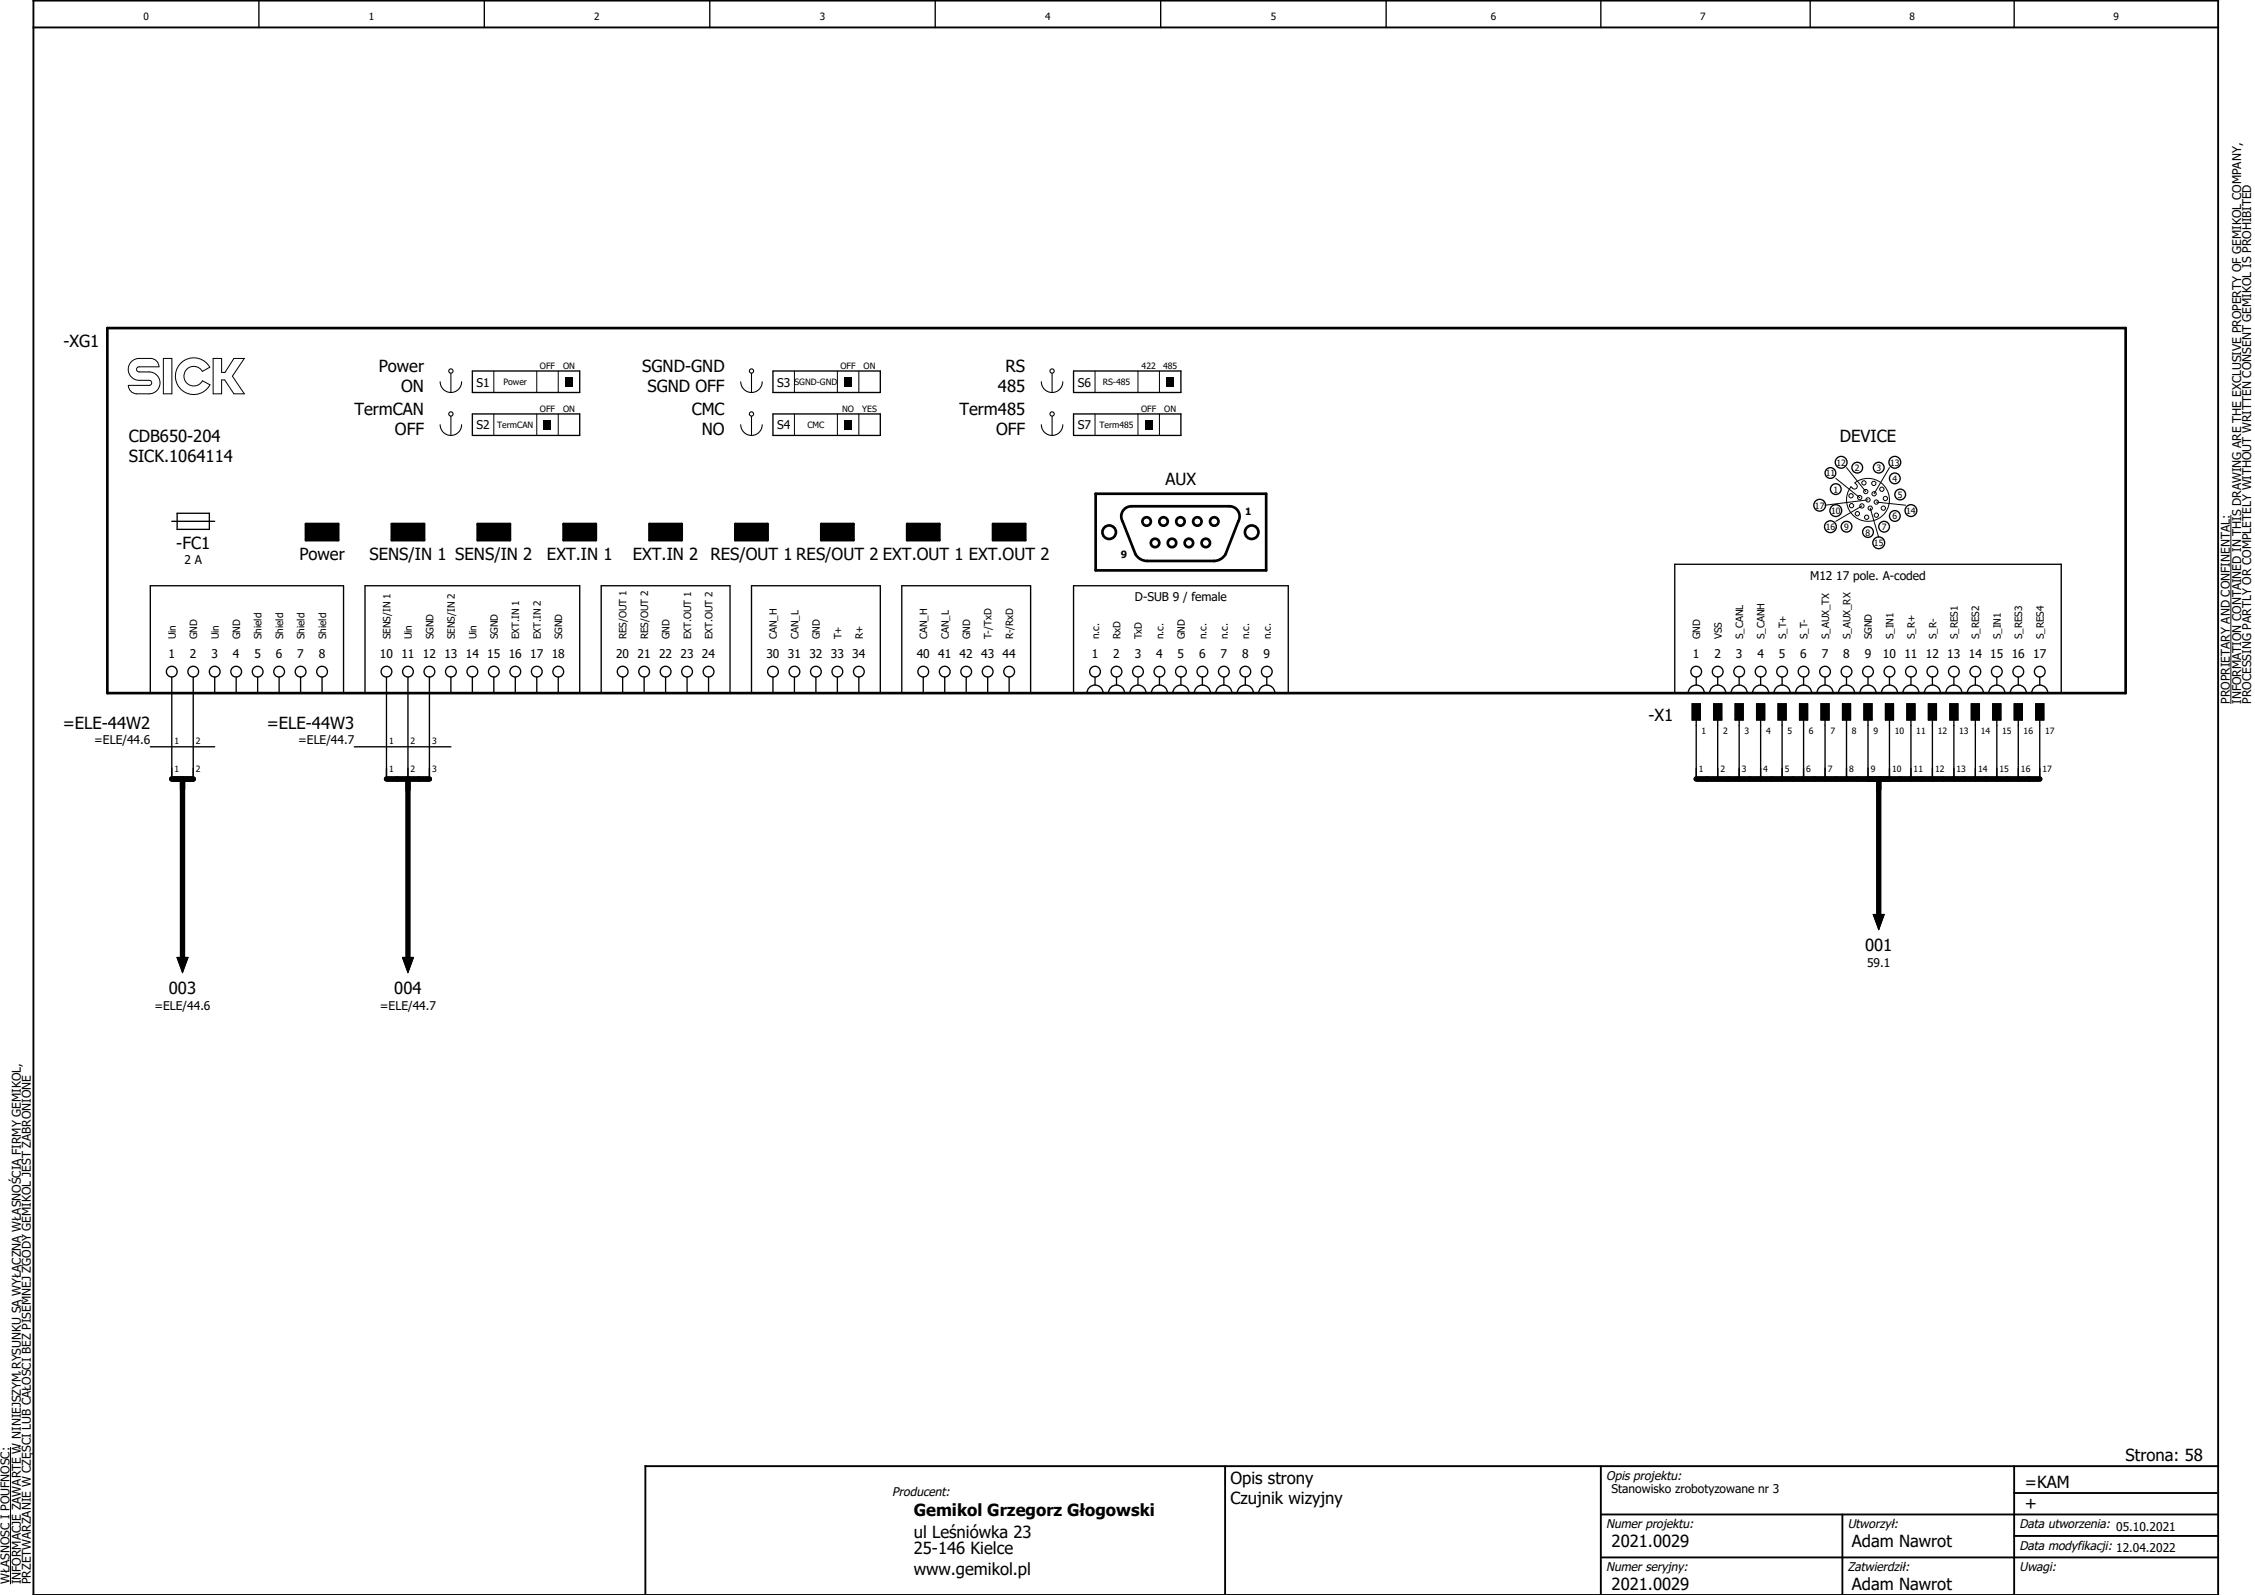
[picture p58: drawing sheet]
<svg xmlns="http://www.w3.org/2000/svg" width="594mm" height="420mm" viewBox="0 0 594 420" stroke-linecap="round" stroke-linejoin="round" font-family="sans-serif">
<defs><g id="words">
<g font-size="17.6">
<text x="147.2" y="102">.</text>
<text x="220.8" y="102">.</text>
<text x="305.6" y="102">.</text>
<text x="141.6" y="113.3">.</text>
<text x="220.8" y="113.3">.</text>
<text x="300" y="113.3">.</text>
</g>
<g font-size="4.4">
<text x="16.7" y="91.5">-XG1</text>
<text x="99.8" y="98.1">Power</text>
<text x="169.2" y="98.1">SGND-GND</text>
<text x="264.9" y="98.1">RS</text>
<text x="105.7" y="103.4">ON</text>
<text x="170.6" y="103.4">SGND OFF</text>
<text x="262.9" y="103.4">485</text>
<text x="93.4" y="109.4">TermCAN</text>
<text x="182.2" y="109.4">CMC</text>
<text x="252.8" y="109.4">Term485</text>
<text x="33.9" y="116.4">CDB650-204</text>
<text x="104" y="114.7">OFF</text>
<text x="184.9" y="114.7">NO</text>
<text x="262.4" y="114.7">OFF</text>
<text x="484.7" y="116.4">DEVICE</text>
<text x="33.9" y="121.8">SICK.1064114</text>
<text x="307.1" y="127.8">AUX</text>
<text x="46.5" y="144.6">-FC1</text>
<text x="78.9" y="147.6">Power</text>
<text x="97.3" y="147.6">SENS/IN 1 SENS/IN 2</text>
<text x="144.1" y="147.6">EXT.IN 1</text>
<text x="166.7" y="147.6">EXT.IN 2</text>
<text x="187.2" y="147.6">RES/OUT 1 RES/OUT 2 EXT.OUT 1 EXT.OUT 2</text>
<text x="16.5" y="192">=ELE-44W2</text>
<text x="70.3" y="192">=ELE-44W3</text>
<text x="434.3" y="190">-X1</text>
<text x="491.4" y="250.6">001</text>
<text x="44.5" y="261.9">003</text>
<text x="103.9" y="261.9">004</text>
<text x="560" y="384.8">Strona: 58</text>
<text x="324.2" y="391">Opis strony</text>
<text x="533.5" y="391.9">=KAM</text>
<text x="240.7" y="399.5">Gemikol Grzegorz Głogowski</text>
<text x="324.2" y="396.3">Czujnik wizyjny</text>
<text x="533.5" y="397.5">+</text>
<text x="240.7" y="405.1">ul Leśniówka 23</text>
<text x="424.6" y="407.4">2021.0029</text>
<text x="487.9" y="407.4">Adam Nawrot</text>
<text x="240.7" y="409.4">25-146 Kielce</text>
<text x="240.7" y="415">www.gemikol.pl</text>
<text x="424.6" y="418.7">2021.0029</text>
<text x="487.9" y="418.7">Adam Nawrot</text>
</g>
<g font-size="3.2">
<text x="125.5" y="101.8">S1</text>
<text x="204.7" y="101.8">S3</text>
<text x="283.9" y="101.8">S6</text>
<text x="125.5" y="113.1">S2</text>
<text x="204.7" y="113.1">S4</text>
<text x="283.9" y="113.1">S7</text>
<text x="48.6" y="148.6">2 A</text>
<text x="476.9" y="152.7">M12 17 pole. A-coded</text>
<text x="299" y="158.4">D-SUB 9 / female</text>
<text x="44.4" y="173.4">1</text>
<text x="50" y="173.4">2</text>
<text x="55.7" y="173.4">3</text>
<text x="61.4" y="173.4">4</text>
<text x="67" y="173.4">5</text>
<text x="72.7" y="173.4">6</text>
<text x="78.3" y="173.4">7</text>
<text x="84" y="173.4">8</text>
<text x="100.1" y="173.4">10</text>
<text x="105.7" y="173.4">11</text>
<text x="111.4" y="173.4">12</text>
<text x="117.1" y="173.4">13</text>
<text x="122.7" y="173.4">14</text>
<text x="128.4" y="173.4">15</text>
<text x="134" y="173.4">16</text>
<text x="139.7" y="173.4">17</text>
<text x="145.3" y="173.4">18</text>
<text x="162.3" y="173.4">20</text>
<text x="168" y="173.4">21</text>
<text x="173.6" y="173.4">22</text>
<text x="179.3" y="173.4">23</text>
<text x="184.9" y="173.4">24</text>
<text x="201.9" y="173.4">30</text>
<text x="207.6" y="173.4">31</text>
<text x="213.2" y="173.4">32</text>
<text x="218.9" y="173.4">33</text>
<text x="224.5" y="173.4">34</text>
<text x="241.5" y="173.4">40</text>
<text x="247.2" y="173.4">41</text>
<text x="252.8" y="173.4">42</text>
<text x="258.5" y="173.4">43</text>
<text x="264.1" y="173.4">44</text>
<text x="287.6" y="173.4">1</text>
<text x="293.3" y="173.4">2</text>
<text x="298.9" y="173.4">3</text>
<text x="304.6" y="173.4">4</text>
<text x="310.2" y="173.4">5</text>
<text x="315.9" y="173.4">6</text>
<text x="321.6" y="173.4">7</text>
<text x="327.2" y="173.4">8</text>
<text x="332.9" y="173.4">9</text>
<text x="446" y="173.4">1</text>
<text x="451.7" y="173.4">2</text>
<text x="457.3" y="173.4">3</text>
<text x="463" y="173.4">4</text>
<text x="468.6" y="173.4">5</text>
<text x="474.3" y="173.4">6</text>
<text x="479.9" y="173.4">7</text>
<text x="485.6" y="173.4">8</text>
<text x="491.3" y="173.4">9</text>
<text x="496.1" y="173.4">10</text>
<text x="501.7" y="173.4">11</text>
<text x="507.4" y="173.4">12</text>
<text x="513" y="173.4">13</text>
<text x="518.7" y="173.4">14</text>
<text x="524.3" y="173.4">15</text>
<text x="530" y="173.4">16</text>
<text x="535.6" y="173.4">17</text>
<text x="587.5" y="185.4" transform="rotate(-90 587.5 185.4)">PROPRIETARY AND CONFINENTAL:</text>
<text x="590.4" y="185.4" transform="rotate(-90 590.4 185.4)">INFORMATION CONTAINED IN THIS DRAWING ARE THE EXCLUSIVE PROPERTY OF GEMIKOL COMPANY,</text>
<text x="593.1" y="185.4" transform="rotate(-90 593.1 185.4)">PROCESSING PARTLY OR COMPLETELY WITHOUT WRITTEN CONSENT GEMIKOL IS PROHIBITED</text>
<text x="24.8" y="196.1">=ELE/44.6</text>
<text x="78.6" y="196.1">=ELE/44.7</text>
<text x="491.9" y="254.7">59.1</text>
<text x="40.7" y="266">=ELE/44.6</text>
<text x="100.1" y="266">=ELE/44.7</text>
<text x="423.2" y="389.8">Opis projektu:</text>
<text x="235.1" y="394.1">Producent:</text>
<text x="424.6" y="393.3">Stanowisko zrobotyzowane nr 3</text>
<text x="423.2" y="402.5">Numer projektu:</text>
<text x="486.8" y="402.5">Utworzył:</text>
<text x="532" y="402.5">Data utworzenia: 05.10.2021</text>
<text x="423.2" y="413.8">Numer seryjny:</text>
<text x="486.8" y="413.8">Zatwierdził:</text>
<text x="532" y="408.2">Data modyfikacji: 12.04.2022</text>
<text x="532" y="413.8">Uwagi:</text>
<text x="2.5" y="417.3" transform="rotate(-90 2.5 417.3)">WŁASNOŚĆ I POUFNOŚĆ:</text>
<text x="5.5" y="417.3" transform="rotate(-90 5.5 417.3)">INFORMACJE ZAWARTE W NINIEJSZYM RYSUNKU SĄ WYŁĄCZNĄ WŁASNOŚCIĄ FIRMY GEMIKOL,</text>
<text x="8.2" y="417.3" transform="rotate(-90 8.2 417.3)">PRZETWARZANIE W CZĘŚCI LUB CAŁOŚCI BEZ PISEMNEJ ZGODY GEMIKOL JEST ZABRONIONE</text>
</g>
<g font-size="2.6">
<text x="37.8" y="5.3">0</text>
<text x="97.2" y="5.3">1</text>
<text x="156.6" y="5.3">2</text>
<text x="216" y="5.3">3</text>
<text x="275.4" y="5.3">4</text>
<text x="334.8" y="5.3">5</text>
<text x="392.7" y="5.3">6</text>
<text x="447.9" y="5.3">7</text>
<text x="503" y="5.3">8</text>
<text x="556.8" y="5.3">9</text>
<text x="328.1" y="135.5">1</text>
<text x="295.3" y="146.9">9</text>
<text x="46.3" y="168.4" transform="rotate(-90 46.3 168.4)">Uin</text>
<text x="52" y="168.4" transform="rotate(-90 52 168.4)">GND</text>
<text x="57.6" y="168.4" transform="rotate(-90 57.6 168.4)">Uin</text>
<text x="63.3" y="168.4" transform="rotate(-90 63.3 168.4)">GND</text>
<text x="68.9" y="168.4" transform="rotate(-90 68.9 168.4)">Shield</text>
<text x="74.6" y="168.4" transform="rotate(-90 74.6 168.4)">Shield</text>
<text x="80.2" y="168.4" transform="rotate(-90 80.2 168.4)">Shield</text>
<text x="85.9" y="168.4" transform="rotate(-90 85.9 168.4)">Shield</text>
<text x="102.9" y="168.4" transform="rotate(-90 102.9 168.4)">SENS/IN 1</text>
<text x="108.5" y="168.4" transform="rotate(-90 108.5 168.4)">Uin</text>
<text x="114.2" y="168.4" transform="rotate(-90 114.2 168.4)">SGND</text>
<text x="119.8" y="168.4" transform="rotate(-90 119.8 168.4)">SENS/IN 2</text>
<text x="125.5" y="168.4" transform="rotate(-90 125.5 168.4)">Uin</text>
<text x="131.1" y="168.4" transform="rotate(-90 131.1 168.4)">SGND</text>
<text x="136.8" y="168.4" transform="rotate(-90 136.8 168.4)">EXT.IN 1</text>
<text x="142.5" y="168.4" transform="rotate(-90 142.5 168.4)">EXT.IN 2</text>
<text x="148.1" y="168.4" transform="rotate(-90 148.1 168.4)">SGND</text>
<text x="165.1" y="168.4" transform="rotate(-90 165.1 168.4)">RES/OUT 1</text>
<text x="170.7" y="168.4" transform="rotate(-90 170.7 168.4)">RES/OUT 2</text>
<text x="176.4" y="168.4" transform="rotate(-90 176.4 168.4)">GND</text>
<text x="182.1" y="168.4" transform="rotate(-90 182.1 168.4)">EXT.OUT 1</text>
<text x="187.7" y="168.4" transform="rotate(-90 187.7 168.4)">EXT.OUT 2</text>
<text x="204.7" y="168.4" transform="rotate(-90 204.7 168.4)">CAN_H</text>
<text x="210.3" y="168.4" transform="rotate(-90 210.3 168.4)">CAN_L</text>
<text x="216" y="168.4" transform="rotate(-90 216 168.4)">GND</text>
<text x="221.7" y="168.4" transform="rotate(-90 221.7 168.4)">T+</text>
<text x="227.3" y="168.4" transform="rotate(-90 227.3 168.4)">R+</text>
<text x="244.3" y="168.4" transform="rotate(-90 244.3 168.4)">CAN_H</text>
<text x="249.9" y="168.4" transform="rotate(-90 249.9 168.4)">CAN_L</text>
<text x="255.6" y="168.4" transform="rotate(-90 255.6 168.4)">GND</text>
<text x="261.2" y="168.4" transform="rotate(-90 261.2 168.4)">T-/TxD</text>
<text x="266.9" y="168.4" transform="rotate(-90 266.9 168.4)">R-/RxD</text>
<text x="289.5" y="168.4" transform="rotate(-90 289.5 168.4)">n.c.</text>
<text x="295.2" y="168.4" transform="rotate(-90 295.2 168.4)">RxD</text>
<text x="300.8" y="168.4" transform="rotate(-90 300.8 168.4)">TxD</text>
<text x="306.5" y="168.4" transform="rotate(-90 306.5 168.4)">n.c.</text>
<text x="312.2" y="168.4" transform="rotate(-90 312.2 168.4)">GND</text>
<text x="317.8" y="168.4" transform="rotate(-90 317.8 168.4)">n.c.</text>
<text x="323.5" y="168.4" transform="rotate(-90 323.5 168.4)">n.c.</text>
<text x="329.1" y="168.4" transform="rotate(-90 329.1 168.4)">n.c.</text>
<text x="334.8" y="168.4" transform="rotate(-90 334.8 168.4)">n.c.</text>
<text x="447.9" y="168.4" transform="rotate(-90 447.9 168.4)">GND</text>
<text x="453.6" y="168.4" transform="rotate(-90 453.6 168.4)">VSS</text>
<text x="459.2" y="168.4" transform="rotate(-90 459.2 168.4)">S_CANL</text>
<text x="464.9" y="168.4" transform="rotate(-90 464.9 168.4)">S_CANH</text>
<text x="470.5" y="168.4" transform="rotate(-90 470.5 168.4)">S_T+</text>
<text x="476.2" y="168.4" transform="rotate(-90 476.2 168.4)">S_T-</text>
<text x="481.9" y="168.4" transform="rotate(-90 481.9 168.4)">S_AUX_TX</text>
<text x="487.5" y="168.4" transform="rotate(-90 487.5 168.4)">S_AUX_RX</text>
<text x="493.2" y="168.4" transform="rotate(-90 493.2 168.4)">SGND</text>
<text x="498.8" y="168.4" transform="rotate(-90 498.8 168.4)">S_IN1</text>
<text x="504.5" y="168.4" transform="rotate(-90 504.5 168.4)">S_R+</text>
<text x="510.1" y="168.4" transform="rotate(-90 510.1 168.4)">S_R-</text>
<text x="515.8" y="168.4" transform="rotate(-90 515.8 168.4)">S_RES1</text>
<text x="521.5" y="168.4" transform="rotate(-90 521.5 168.4)">S_RES2</text>
<text x="527.1" y="168.4" transform="rotate(-90 527.1 168.4)">S_IN1</text>
<text x="532.8" y="168.4" transform="rotate(-90 532.8 168.4)">S_RES3</text>
<text x="538.4" y="168.4" transform="rotate(-90 538.4 168.4)">S_RES4</text>
</g>
<g font-size="2.3">
<text x="132.7" y="101.5">Power</text>
<text x="142.2" y="97.3">OFF</text>
<text x="148.3" y="97.3">ON</text>
<text x="209.3" y="101.5">SGND-GND</text>
<text x="221.4" y="97.3">OFF</text>
<text x="227.5" y="97.3">ON</text>
<text x="290.5" y="101.5">RS-485</text>
<text x="300.8" y="97.3">422</text>
<text x="306.4" y="97.3">485</text>
<text x="131" y="112.8">TermCAN</text>
<text x="142.2" y="108.6">OFF</text>
<text x="148.3" y="108.6">ON</text>
<text x="212.7" y="112.8">CMC</text>
<text x="221.9" y="108.6">NO</text>
<text x="227.2" y="108.6">YES</text>
<text x="289.6" y="112.8">Term485</text>
<text x="300.6" y="108.6">OFF</text>
<text x="306.7" y="108.6">ON</text>
<text x="481" y="125.5">11</text>
<text x="483.8" y="122.7">12</text>
<text x="488.7" y="124.1">2</text>
<text x="494.3" y="124.1">3</text>
<text x="497.9" y="122.7">13</text>
<text x="483" y="129.8">1</text>
<text x="498.6" y="126.9">4</text>
<text x="500" y="131.2">5</text>
<text x="478.1" y="134">17</text>
<text x="482.4" y="135.4">10</text>
<text x="498.6" y="136.8">6</text>
<text x="502.2" y="135.4">14</text>
<text x="481" y="139.7">16</text>
<text x="485.8" y="139.7">9</text>
<text x="491.5" y="141.1">8</text>
<text x="493.7" y="143.9">15</text>
<text x="495.7" y="139.7">7</text>
<text x="46" y="196">1</text>
<text x="51.6" y="196">2</text>
<text x="102.5" y="196">1</text>
<text x="108.2" y="196">2</text>
<text x="113.8" y="196">3</text>
<text x="448.3" y="193.4">1</text>
<text x="453.9" y="193.4">2</text>
<text x="459.6" y="193.4">3</text>
<text x="465.3" y="193.4">4</text>
<text x="470.9" y="193.4">5</text>
<text x="476.6" y="193.4">6</text>
<text x="482.2" y="193.4">7</text>
<text x="487.9" y="193.4">8</text>
<text x="493.5" y="193.4">9</text>
<text x="499.2" y="193.4">10</text>
<text x="504.8" y="193.4">11</text>
<text x="510.5" y="193.4">12</text>
<text x="516.2" y="193.4">13</text>
<text x="521.8" y="193.4">14</text>
<text x="527.5" y="193.4">15</text>
<text x="533.1" y="193.4">16</text>
<text x="538.8" y="193.4">17</text>
<text x="46" y="203.3">1</text>
<text x="51.6" y="203.3">2</text>
<text x="102.5" y="203.3">1</text>
<text x="108.2" y="203.3">2</text>
<text x="113.8" y="203.3">3</text>
<text x="447.6" y="203.3">1</text>
<text x="453.2" y="203.3">2</text>
<text x="458.9" y="203.3">3</text>
<text x="464.5" y="203.3">4</text>
<text x="470.2" y="203.3">5</text>
<text x="475.9" y="203.3">6</text>
<text x="481.5" y="203.3">7</text>
<text x="487.2" y="203.3">8</text>
<text x="492.8" y="203.3">9</text>
<text x="498.5" y="203.3">10</text>
<text x="504.1" y="203.3">11</text>
<text x="509.8" y="203.3">12</text>
<text x="515.5" y="203.3">13</text>
<text x="521.1" y="203.3">14</text>
<text x="526.8" y="203.3">15</text>
<text x="532.4" y="203.3">16</text>
<text x="538.1" y="203.3">17</text>
</g>
</g></defs>
<g fill="none" stroke="#000" stroke-width=".35">
<path d="M68.2 .2v7M127.6 .2v7M187 .2v7M246.4 .2v7M305.8 .2v7M365.2 .2v7M421.7 .2v7M476.9 .2v7M530.6 .2v7M124.4 97.7h28.3v5.7h-28.3zM203.6 97.7h28.3v5.7h-28.3zM282.8 97.7h28.3v5.7h-28.3z"/>
<path d="M124.4 109h28.3v5.7h-28.3zM203.6 109h28.3v5.7h-28.3zM282.8 109h28.3v5.7h-28.3zM45.3 137.3h11.3M46.7 135.2h8.5v4.3h-8.5zM39.6 154.3h50.9v28.3h-50.9zM96.2 154.3h56.5v28.3h-56.5zM158.4 154.3h33.9v28.3h-33.9zM198 154.3h33.9v28.3h-33.9zM237.6 154.3h33.9v28.3h-33.9zM282.8 154.3h56.6v28.3h-56.6zM441.2 148.6h101.8v34h-101.8z"/>
<path d="M45.3 178.3v26.9M50.9 178.3v26.9M56.6 178.3v4.3M62.2 178.3v4.3M67.9 178.3v4.3M73.5 178.3v4.3M79.2 178.3v4.3M84.8 178.3v4.3M101.8 178.3v26.9M107.5 178.3v26.9M113.1 178.3v26.9M118.8 178.3v4.3"/>
<path d="M124.4 178.3v4.3M130.1 178.3v4.3M135.8 178.3v4.3M141.4 178.3v4.3M147.1 178.3v4.3M164 178.3v4.3M169.7 178.3v4.3M175.4 178.3v4.3M181 178.3v4.3M186.7 178.3v4.3M203.6 178.3v4.3M209.3 178.3v4.3"/>
<path d="M214.9 178.3v4.3M220.6 178.3v4.3M226.3 178.3v4.3M243.2 178.3v4.3M248.9 178.3v4.3M254.5 178.3v4.3M260.2 178.3v4.3M265.9 178.3v4.3M288.5 178.3v2.2M294.1 178.3v2.2M299.8 178.3v2.2M305.5 178.3v2.2"/>
<path d="M311.1 178.3v2.2M316.8 178.3v2.2M322.4 178.3v2.2M328.1 178.3v2.2M333.7 178.3v2.2M446.9 178.3v2.2M452.5 178.3v2.2M458.2 178.3v2.2M463.8 178.3v2.2M469.5 178.3v2.2M475.2 178.3v2.2M480.8 178.3v2.2"/>
<path d="M486.5 178.3v2.2M492.1 178.3v2.2M497.8 178.3v2.2M503.4 178.3v2.2M509.1 178.3v2.2M514.7 178.3v2.2M520.4 178.3v2.2M526.1 178.3v2.2M531.7 178.3v2.2M537.4 178.3v2.2M39.6 196.7h17M93.3 196.7h25.5"/>
<path d="M286.4 182.6a2.12 2.12 0 0 1 2.1-2.1 2.12 2.12 0 0 1 2.1 2.1M292 182.6a2.12 2.12 0 0 1 2.1-2.1 2.12 2.12 0 0 1 2.2 2.1M297.7 182.6a2.12 2.12 0 0 1 2.1-2.1 2.12 2.12 0 0 1 2.1 2.1M303.3 182.6a2.12 2.12 0 0 1 2.2-2.1 2.12 2.12 0 0 1 2.1 2.1M309 182.6a2.12 2.12 0 0 1 2.1-2.1 2.12 2.12 0 0 1 2.1 2.1M314.6 182.6a2.12 2.12 0 0 1 2.2-2.1 2.12 2.12 0 0 1 2.1 2.1M320.3 182.6a2.12 2.12 0 0 1 2.1-2.1 2.12 2.12 0 0 1 2.1 2.1M326 182.6a2.12 2.12 0 0 1 2.1-2.1 2.12 2.12 0 0 1 2.1 2.1M331.6 182.6a2.12 2.12 0 0 1 2.1-2.1 2.12 2.12 0 0 1 2.2 2.1M444.7 182.6a2.12 2.12 0 0 1 2.2-2.1 2.12 2.12 0 0 1 2.1 2.1M445.8 185.4h2.1v4.3h-2.1zM446.9 189.7v15.5"/>
<path d="M450.4 182.6a2.12 2.12 0 0 1 2.1-2.1 2.12 2.12 0 0 1 2.1 2.1M451.5 185.4h2.1v4.3h-2.1zM452.5 189.7v15.5M456.1 182.6a2.12 2.12 0 0 1 2.1-2.1 2.12 2.12 0 0 1 2.1 2.1M457.1 185.4h2.1v4.3h-2.1zM458.2 189.7v15.5M461.7 182.6a2.12 2.12 0 0 1 2.1-2.1 2.12 2.12 0 0 1 2.2 2.1M462.8 185.4h2.1v4.3h-2.1zM463.8 189.7v15.5M467.4 182.6a2.12 2.12 0 0 1 2.1-2.1 2.12 2.12 0 0 1 2.1 2.1M468.4 185.4h2.2v4.3h-2.2zM469.5 189.7v15.5"/>
<path d="M473 182.6a2.12 2.12 0 0 1 2.2-2.1 2.12 2.12 0 0 1 2.1 2.1M474.1 185.4h2.1v4.3h-2.1zM475.2 189.7v15.5M478.7 182.6a2.12 2.12 0 0 1 2.1-2.1 2.12 2.12 0 0 1 2.1 2.1M479.7 185.4h2.2v4.3h-2.2zM480.8 189.7v15.5M484.3 182.6a2.12 2.12 0 0 1 2.2-2.1 2.12 2.12 0 0 1 2.1 2.1M485.4 185.4h2.1v4.3h-2.1zM486.5 189.7v15.5M490 182.6a2.12 2.12 0 0 1 2.1-2.1 2.12 2.12 0 0 1 2.1 2.1M491.1 185.4h2.1v4.3h-2.1zM492.1 189.7v15.5"/>
<path d="M495.7 182.6a2.12 2.12 0 0 1 2.1-2.1 2.12 2.12 0 0 1 2.1 2.1M496.7 185.4h2.1v4.3h-2.1zM497.8 189.7v15.5M501.3 182.6a2.12 2.12 0 0 1 2.1-2.1 2.12 2.12 0 0 1 2.2 2.1M502.4 185.4h2.1v4.3h-2.1zM503.4 189.7v15.5M507 182.6a2.12 2.12 0 0 1 2.1-2.1 2.12 2.12 0 0 1 2.1 2.1M508 185.4h2.2v4.3h-2.2zM509.1 189.7v15.5M512.6 182.6a2.12 2.12 0 0 1 2.1-2.1 2.12 2.12 0 0 1 2.2 2.1M513.7 185.4h2.1v4.3h-2.1zM514.7 189.7v15.5"/>
<path d="M518.3 182.6a2.12 2.12 0 0 1 2.1-2.1 2.12 2.12 0 0 1 2.1 2.1M519.3 185.4h2.2v4.3h-2.2zM520.4 189.7v15.5M523.9 182.6a2.12 2.12 0 0 1 2.2-2.1 2.12 2.12 0 0 1 2.1 2.1M525 185.4h2.1v4.3h-2.1zM526.1 189.7v15.5M529.6 182.6a2.12 2.12 0 0 1 2.1-2.1 2.12 2.12 0 0 1 2.1 2.1M530.7 185.4h2.1v4.3h-2.1zM531.7 189.7v15.5M535.3 182.6a2.12 2.12 0 0 1 2.1-2.1 2.12 2.12 0 0 1 2.1 2.1M536.3 185.4h2.1v4.3h-2.1zM537.4 189.7v15.5"/>
<path d="M495 239.1v1.8M46.7 252.2h2.8l-1.4 3.9zM48.1 250.5v1.7M106.1 252.2h2.8l-1.4 3.9zM107.5 250.5v1.7M493.5 240.9h2.9l-1.4 3.9z"/>
<circle cx="479.4" cy="133.1" r="1.56"/>
<circle cx="482.2" cy="138.7" r="1.56"/>
<circle cx="482.2" cy="124.6" r="1.41"/>
<circle cx="483.6" cy="134.5" r="1.56"/>
<circle cx="483.6" cy="128.8" r="1.41"/>
<circle cx="485.1" cy="121.8" r="1.56"/>
<circle cx="486.5" cy="138.7" r="1.41"/>
<circle cx="489.3" cy="123.2" r="1.41"/>
<circle cx="495" cy="123.2" r="1.41"/>
<circle cx="496.4" cy="138.7" r="1.41"/>
<circle cx="499.2" cy="121.8" r="1.56"/>
<circle cx="499.2" cy="126" r="1.41"/>
<circle cx="499.2" cy="135.9" r="1.41"/>
<circle cx="500.6" cy="130.3" r="1.41"/>
<circle cx="503.4" cy="134.5" r="1.56"/>
<circle cx="492.1" cy="140.2" r="1.41"/>
<circle cx="495" cy="143" r="1.56"/>
<circle cx="45.3" cy="176.9" r="1.41"/>
<circle cx="50.9" cy="176.9" r="1.41"/>
<circle cx="56.6" cy="176.9" r="1.41"/>
<circle cx="62.2" cy="176.9" r="1.41"/>
<circle cx="67.9" cy="176.9" r="1.41"/>
<circle cx="73.5" cy="176.9" r="1.41"/>
<circle cx="79.2" cy="176.9" r="1.41"/>
<circle cx="84.8" cy="176.9" r="1.41"/>
<circle cx="101.8" cy="176.9" r="1.41"/>
<circle cx="107.5" cy="176.9" r="1.41"/>
<circle cx="113.1" cy="176.9" r="1.41"/>
<circle cx="118.8" cy="176.9" r="1.41"/>
<circle cx="124.4" cy="176.9" r="1.41"/>
<circle cx="130.1" cy="176.9" r="1.41"/>
<circle cx="135.8" cy="176.9" r="1.41"/>
<circle cx="141.4" cy="176.9" r="1.41"/>
<circle cx="147.1" cy="176.9" r="1.41"/>
<circle cx="164" cy="176.9" r="1.41"/>
<circle cx="169.7" cy="176.9" r="1.41"/>
<circle cx="175.4" cy="176.9" r="1.41"/>
<circle cx="181" cy="176.9" r="1.41"/>
<circle cx="186.7" cy="176.9" r="1.41"/>
<circle cx="203.6" cy="176.9" r="1.41"/>
<circle cx="209.3" cy="176.9" r="1.41"/>
<circle cx="214.9" cy="176.9" r="1.41"/>
<circle cx="220.6" cy="176.9" r="1.41"/>
<circle cx="226.3" cy="176.9" r="1.41"/>
<circle cx="243.2" cy="176.9" r="1.41"/>
<circle cx="248.9" cy="176.9" r="1.41"/>
<circle cx="254.5" cy="176.9" r="1.41"/>
<circle cx="260.2" cy="176.9" r="1.41"/>
<circle cx="265.9" cy="176.9" r="1.41"/>
<circle cx="288.5" cy="176.9" r="1.41"/>
<circle cx="294.1" cy="176.9" r="1.41"/>
<circle cx="299.8" cy="176.9" r="1.41"/>
<circle cx="305.5" cy="176.9" r="1.41"/>
<circle cx="311.1" cy="176.9" r="1.41"/>
<circle cx="316.8" cy="176.9" r="1.41"/>
<circle cx="322.4" cy="176.9" r="1.41"/>
<circle cx="328.1" cy="176.9" r="1.41"/>
<circle cx="333.7" cy="176.9" r="1.41"/>
<circle cx="446.9" cy="176.9" r="1.41"/>
<circle cx="452.5" cy="176.9" r="1.41"/>
<circle cx="458.2" cy="176.9" r="1.41"/>
<circle cx="463.8" cy="176.9" r="1.41"/>
<circle cx="469.5" cy="176.9" r="1.41"/>
<circle cx="475.2" cy="176.9" r="1.41"/>
<circle cx="480.8" cy="176.9" r="1.41"/>
<circle cx="486.5" cy="176.9" r="1.41"/>
<circle cx="492.1" cy="176.9" r="1.41"/>
<circle cx="497.8" cy="176.9" r="1.41"/>
<circle cx="503.4" cy="176.9" r="1.41"/>
<circle cx="509.1" cy="176.9" r="1.41"/>
<circle cx="514.7" cy="176.9" r="1.41"/>
<circle cx="520.4" cy="176.9" r="1.41"/>
<circle cx="526.1" cy="176.9" r="1.41"/>
<circle cx="531.7" cy="176.9" r="1.41"/>
<circle cx="537.4" cy="176.9" r="1.41"/>
</g>
<path d="M8.8 7.2h575.6M8.8 .2h575.6v420h-575.6zM322.7 386.2v34M421.7 386.2v34M421.7 398.9h162.7M485.4 398.9v21.3M530.6 386.2v34M530.6 393.3h53.4M584.4 386.2h-414.4v34M421.7 410.3h162.7M530.6 404.6h53.8" fill="none" stroke="#000" stroke-width=".49"/>
<g fill="none" stroke="#000" stroke-width=".26">
<path d="M34.8 95.1l1.2-.6 3.8-.1a2.23 2.23 0 0 1 2.1 2.2h-5.3a.67 .67 0 0 0-.6 .7 .67 .67 0 0 0 .6 .7 5.3 5.3 0 0 1 4.5 .6 2.88 2.88 0 0 1 .9 3.2 2.88 2.88 0 0 1-2.7 1.9h-3.4a2.27 2.27 0 0 1-2.1-2.2h5.5a.66 .66 0 0 0 .7-.6 .66 .66 0 0 0-.7-.7 5.3 5.3 0 0 1-4.4-.6 2.88 2.88 0 0 1-.1-4.5zM43 94.4h2.3v9.3h-2.3zM47.4 96a4.8 4.8 0 0 1 7.9 .7l-2 1.1a2.59 2.59 0 0 0-3.9-.7 2.59 2.59 0 0 0 0 4 2.59 2.59 0 0 0 3.9-.8l2 1.1a4.8 4.8 0 0 1-7 1.7 4.8 4.8 0 0 1-.9-7.1zM56.2 94.4h2.2v3.7h.9l2.3-3.7h2.8l-3.2 4.7 3.2 4.6h-2.8l-2.4-3.6h-.8v3.6h-2.2zM130.1 97.7v5.7M141.4 97.7v5.7M147.1 97.7v5.7M209.3 97.7v5.7M220.6 97.7v5.7M226.3 97.7v5.7M288.5 97.7v5.7M299.8 97.7v5.7"/>
<path d="M305.5 97.7v5.7M130.1 109v5.7M141.4 109v5.7M147.1 109v5.7M209.3 109v5.7M220.6 109v5.7M226.3 109v5.7M288.5 109v5.7M299.8 109v5.7M305.5 109v5.7M80.6 138h8.5v4.3h-8.5zM103.2 138h8.5v4.3h-8.5z"/>
<path d="M125.9 138h8.4v4.3h-8.4zM148.5 138h8.5v4.3h-8.5zM171.1 138h8.5v4.3h-8.5zM193.7 138h8.5v4.3h-8.5zM216.4 138h8.4v4.3h-8.4zM239 138h8.5v4.3h-8.5zM261.6 138h8.5v4.3h-8.5zM483.6 126l6.3 5.1M486.5 123.2l5 6.3M487.7 128.2l.4 .4a.71 .71 0 0 0 1 0 .71 .71 0 0 0 0-1l-.4-.4a5.7 5.7 0 0 1 8.9 3.2 5.7 5.7 0 0 1-6.7 6.8 5.7 5.7 0 0 1-3.2-9zM490.5 133.3l-6.9 4M492.1 131.7l-11.3 1.4"/>
<path d="M492.7 133.9l2.3 7.7M494.3 132.3l7.7 .8M497.8 123.2l-4.1 6.9M587.7 135.7v49.7M2.8 381.2v36.1"/>
<circle cx="487.7" cy="130.6" r=".56"/>
<circle cx="487.8" cy="133.2" r=".57"/>
<circle cx="489.3" cy="135.3" r=".57"/>
<circle cx="489.9" cy="131.1" r=".57"/>
<circle cx="490.5" cy="133.3" r=".57"/>
<circle cx="491" cy="127.2" r=".57"/>
<circle cx="491.5" cy="129.5" r=".57"/>
<circle cx="491.8" cy="136.3" r=".57"/>
<circle cx="492.1" cy="131.7" r=".57"/>
<circle cx="492.7" cy="133.9" r=".57"/>
<circle cx="493.7" cy="127.3" r=".57"/>
<circle cx="493.7" cy="130.1" r=".57"/>
<circle cx="494.3" cy="132.3" r=".57"/>
<circle cx="494.3" cy="135.7" r=".57"/>
<circle cx="495.8" cy="128.9" r=".57"/>
<circle cx="496.2" cy="133.9" r=".57"/>
<circle cx="496.7" cy="131.3" r=".57"/>
</g>
<path d="M45.3 205.2h5.6M48.1 205.2v48.1M101.8 205.2h11.3M107.5 205.2v48.1M446.9 205.2h90.5M495 205.2v36.8" fill="none" stroke="#000" stroke-width="1.4"/>
<g fill="none" stroke="#000" stroke-width=".28">
<path d="M118.8 98.4v5M198 98.4v5M277.2 98.4v5M116 111.9a2.83 2.83 0 0 0 2.8 2.8 2.83 2.83 0 0 0 2.8-2.8M116 100.6a2.83 2.83 0 0 0 2.8 2.8 2.83 2.83 0 0 0 2.8-2.8M118.8 109.7v5M195.2 100.6a2.83 2.83 0 0 0 2.8 2.8 2.83 2.83 0 0 0 2.8-2.8M195.2 111.9a2.83 2.83 0 0 0 2.8 2.8 2.83 2.83 0 0 0 2.8-2.8M198 109.7v5M274.3 100.6a2.83 2.83 0 0 0 2.9 2.8 2.83 2.83 0 0 0 2.8-2.8M274.3 111.9a2.83 2.83 0 0 0 2.9 2.8 2.83 2.83 0 0 0 2.8-2.8M277.2 109.7v5"/>
<circle cx="118.8" cy="97.7" r=".57"/>
<circle cx="198" cy="97.7" r=".57"/>
<circle cx="277.2" cy="97.7" r=".57"/>
<circle cx="118.8" cy="109" r=".57"/>
<circle cx="198" cy="109" r=".57"/>
<circle cx="277.2" cy="109" r=".57"/>
</g>
<g fill="#000" stroke="#000" stroke-width=".26">
<path d="M80.6 138h8.5v4.3h-8.5zM103.2 138h8.5v4.3h-8.5zM125.9 138h8.4v4.3h-8.4zM148.5 138h8.5v4.3h-8.5zM171.1 138h8.5v4.3h-8.5zM193.7 138h8.5v4.3h-8.5zM216.4 138h8.4v4.3h-8.4zM239 138h8.5v4.3h-8.5zM261.6 138h8.5v4.3h-8.5zM445.8 185.4h2.1v4.3h-2.1zM451.5 185.4h2.1v4.3h-2.1zM457.1 185.4h2.1v4.3h-2.1z"/>
<path d="M462.8 185.4h2.1v4.3h-2.1zM468.4 185.4h2.2v4.3h-2.2zM474.1 185.4h2.1v4.3h-2.1zM479.7 185.4h2.2v4.3h-2.2zM485.4 185.4h2.1v4.3h-2.1zM491.1 185.4h2.1v4.3h-2.1zM496.7 185.4h2.1v4.3h-2.1zM502.4 185.4h2.1v4.3h-2.1zM508 185.4h2.2v4.3h-2.2zM513.7 185.4h2.1v4.3h-2.1zM519.3 185.4h2.2v4.3h-2.2zM525 185.4h2.1v4.3h-2.1z"/>
<path d="M530.7 185.4h2.1v4.3h-2.1zM536.3 185.4h2.1v4.3h-2.1zM46.7 252.2h2.8l-1.4 3.9zM106.1 252.2h2.8l-1.4 3.9zM493.5 240.9h2.9l-1.4 3.9z"/>
</g>
<g fill="none" stroke="#000" stroke-width=".71">
<path d="M28.3 86.4h531.7v96.2h-531.7zM80.6 138h8.5v4.3h-8.5zM103.2 138h8.5v4.3h-8.5zM125.9 138h8.4v4.3h-8.4zM148.5 138h8.5v4.3h-8.5zM171.1 138h8.5v4.3h-8.5zM193.7 138h8.5v4.3h-8.5zM216.4 138h8.4v4.3h-8.4zM239 138h8.5v4.3h-8.5zM261.6 138h8.5v4.3h-8.5zM288.6 130.1h45v20.2h-45zM319.9 147.8h-17.7a3.6 3.6 0 0 1-3.1-1.8l-3.3-8.6a2.67 2.67 0 0 1 2.3-4h25.8a2.67 2.67 0 0 1 2.3 4l-3.3 8.6a3.6 3.6 0 0 1-3.1 1.8"/>
<circle cx="302.1" cy="137.4" r="1.11"/>
<circle cx="306.5" cy="137.4" r="1.11"/>
<circle cx="311" cy="137.4" r="1.11"/>
<circle cx="315.4" cy="137.4" r="1.11"/>
<circle cx="319.9" cy="137.4" r="1.11"/>
<circle cx="292.2" cy="140.2" r="1.78"/>
<circle cx="304.3" cy="143" r="1.11"/>
<circle cx="308.8" cy="143" r="1.11"/>
<circle cx="313.2" cy="143" r="1.11"/>
<circle cx="317.7" cy="143" r="1.11"/>
<circle cx="329.8" cy="140.2" r="1.78"/>
</g>
<use href="#words"/>
</svg>
